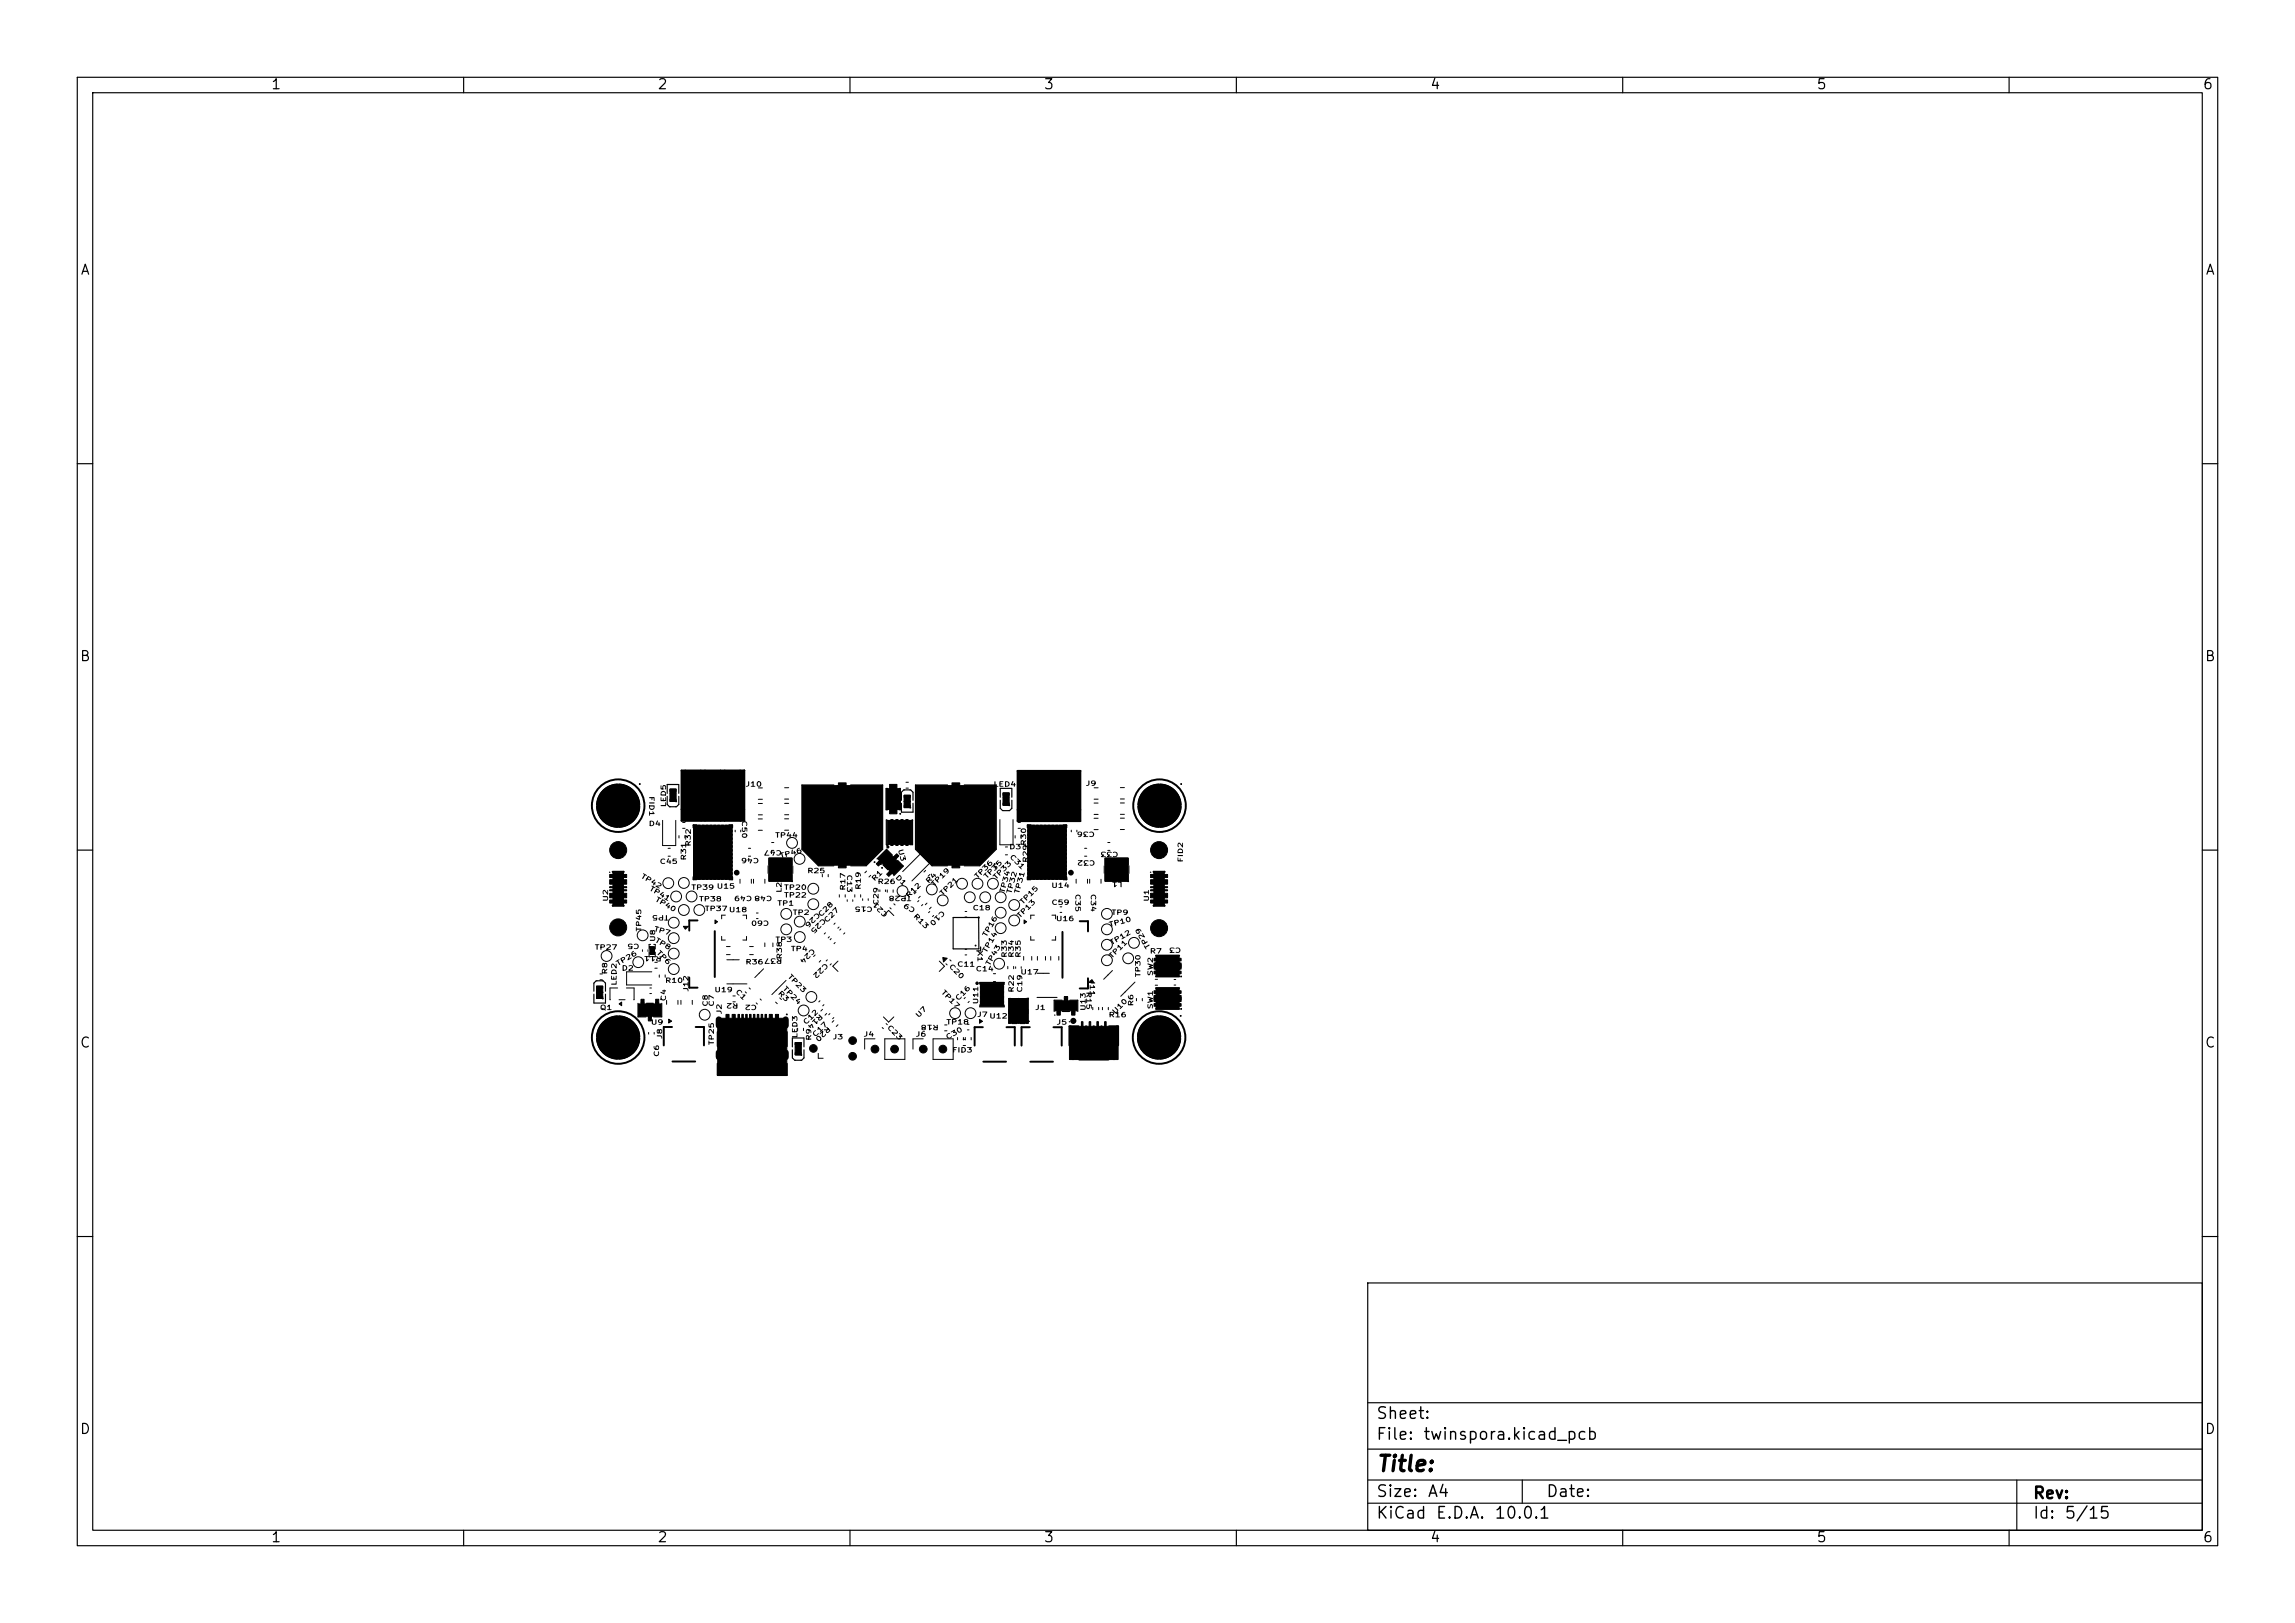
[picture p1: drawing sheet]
<svg xmlns="http://www.w3.org/2000/svg" width="297mm" height="210mm" viewBox="0 0 297 210" stroke-linecap="round" stroke-linejoin="round" font-family="sans-serif">
<defs><g id="words">
<text font-size="2" x="178" y="190.9">Title:</text>
<g font-size="1.5">
<text x="178" y="184">Sheet:</text>
<text x="178" y="186.7">File:</text>
<text x="184.1" y="186.7">twinspora.kicad_pcb</text>
<text x="178" y="196.9">KiCad</text>
<text x="178" y="194.1">Size:</text>
<text x="184.7" y="194.1">A4</text>
<text x="185.7" y="196.9">E.D.A.</text>
<text x="193.3" y="196.9">10.0.1</text>
<text x="200" y="194.1">Date:</text>
<text x="263" y="194.3">Rev:</text>
<text x="263" y="196.9">Id:</text>
<text x="267.1" y="196.9">5/15</text>
</g>
<g font-size="1.3">
<text x="35" y="11.9">1</text>
<text x="85" y="11.9">2</text>
<text x="135" y="11.9">3</text>
<text x="185" y="11.9">4</text>
<text x="235" y="11.9">5</text>
<text x="285" y="11.9">6</text>
<text x="10.3" y="35.9">A</text>
<text x="285.4" y="35.9">A</text>
<text x="10.3" y="85.9">B</text>
<text x="285.3" y="85.9">B</text>
<text x="10.3" y="135.9">C</text>
<text x="285.3" y="135.9">C</text>
<text x="10.3" y="185.9">D</text>
<text x="285.3" y="185.9">D</text>
<text x="35" y="199.9">1</text>
<text x="85" y="199.9">2</text>
<text x="135" y="199.9">3</text>
<text x="185" y="199.9">4</text>
<text x="235" y="199.9">5</text>
<text x="285" y="199.9">6</text>
</g>
<g font-size=".6">
<text x="96.4" y="101.9">J10</text>
<text x="128.5" y="101.9">LED4</text>
<text x="140.4" y="101.8">J9</text>
<text x="83.9" y="107">D4</text>
<text x="83.9" y="102.9" transform="rotate(90 83.9 102.9)">FID1</text>
<text x="86.3" y="104.5" transform="rotate(-90 86.3 104.5)">LED5</text>
<text x="95.9" y="106.1" transform="rotate(90 95.9 106.1)">C50</text>
<text x="141.8" y="107.5" transform="rotate(-180 141.8 107.5)">C36</text>
<text x="82.7" y="113.6" transform="rotate(30 82.7 113.6)">T P 4 2</text>
<text x="85.3" y="111.9">C45</text>
<text x="88.9" y="111.4" transform="rotate(-90 88.9 111.4)">R31</text>
<text x="89.5" y="109.6" transform="rotate(-90 89.5 109.6)">R32</text>
<text x="98.3" y="110.9" transform="rotate(-180 98.3 110.9)">C46</text>
<text x="100.2" y="108.5">TP44</text>
<text x="101" y="111.2" transform="rotate(-15 101 111.2)">T P 4 6</text>
<text x="101.3" y="109.9" transform="rotate(-180 101.3 109.9)">C47</text>
<text x="104.4" y="113.1">R25</text>
<text x="109.5" y="113.1" transform="rotate(90 109.5 113.1)">C13</text>
<text x="115.7" y="113.6" transform="rotate(45 115.7 113.6)">D 1</text>
<text x="116" y="109.9" transform="rotate(75 116 109.9)">U 3</text>
<text x="126.5" y="113.9" transform="rotate(-45 126.5 113.9)">T P 3 6</text>
<text x="127.7" y="113.9" transform="rotate(-45 127.7 113.9)">T P 3 5</text>
<text x="130.5" y="111" transform="rotate(45 130.5 111)">C 3 1</text>
<text x="130.5" y="110">D3</text>
<text x="132.9" y="109.5" transform="rotate(-90 132.9 109.5)">R30</text>
<text x="133.2" y="111.7" transform="rotate(-90 133.2 111.7)">R29</text>
<text x="141.8" y="111.2" transform="rotate(-180 141.8 111.2)">C32</text>
<text x="144.8" y="110.1" transform="rotate(-180 144.8 110.1)">C33</text>
<text x="145.3" y="114" transform="rotate(-180 145.3 114)">L1</text>
<text x="153.2" y="111.7" transform="rotate(-90 153.2 111.7)">FID2</text>
<text x="78.8" y="116.7" transform="rotate(-90 78.8 116.7)">U2</text>
<text x="83.8" y="115.2" transform="rotate(30 83.8 115.2)">T P 4 1</text>
<text x="84.6" y="116.6" transform="rotate(30 84.6 116.6)">T P 4 0</text>
<text x="86.6" y="118.3" transform="rotate(-180 86.6 118.3)">TP5</text>
<text x="89.4" y="115.3">TP39</text>
<text x="90.4" y="116.8">TP38</text>
<text x="91.1" y="118">TP37U18</text>
<text x="92.7" y="115.1">U15</text>
<text x="99.6" y="119" transform="rotate(-180 99.6 119)">C60</text>
<text x="100" y="115.8" transform="rotate(-180 100 115.8)">C48 C49</text>
<text x="100.5" y="117.3">TP1</text>
<text x="101.3" y="115.6" transform="rotate(-90 101.3 115.6)">L2</text>
<text x="101.4" y="115.3">TP20</text>
<text x="101.4" y="116.3">TP22</text>
<text x="102.5" y="118.5">TP2</text>
<text x="105.7" y="117.9" transform="rotate(135 105.7 117.9)">C 2 6</text>
<text x="106.3" y="118.8" transform="rotate(-45 106.3 118.8)">C 2 8</text>
<text x="106.5" y="118.6" transform="rotate(135 106.5 118.6)">C 2 5</text>
<text x="107" y="119.6" transform="rotate(-45 107 119.6)">C 2 7</text>
<text x="109.5" y="115.3" transform="rotate(-90 109.5 115.3)">R17</text>
<text x="111.5" y="115.2" transform="rotate(-90 111.5 115.2)">R19</text>
<text x="113" y="117.2" transform="rotate(-180 113 117.2)">C15</text>
<text x="113.2" y="114.2" transform="rotate(-45 113.2 114.2)">R 1</text>
<text x="113.5" y="114.5">R26</text>
<text x="113.8" y="117.2" transform="rotate(-90 113.8 117.2)">C29</text>
<text x="115.1" y="118.3" transform="rotate(-135 115.1 118.3)">C 2 1</text>
<text x="117.6" y="116.4" transform="rotate(-45 117.6 116.4)">R 1 2</text>
<text x="118" y="118.6" transform="rotate(45 118 118.6)">R 1 3</text>
<text x="118" y="115.8" transform="rotate(-180 118 115.8)">TP28</text>
<text x="118.7" y="117.5" transform="rotate(-150 118.7 117.5)">C 9</text>
<text x="120.2" y="114.5" transform="rotate(-45 120.2 114.5)">R 4</text>
<text x="120.9" y="114.9" transform="rotate(-45 120.9 114.9)">T P 1 9</text>
<text x="121.9" y="117.6" transform="rotate(135 121.9 117.6)">C 1 0</text>
<text x="122" y="116.1" transform="rotate(-45 122 116.1)">T P 2 1</text>
<text x="125.8" y="117.9">C18</text>
<text x="128.9" y="114" transform="rotate(-45 128.9 114)">T P 3 3</text>
<text x="130.1" y="115.7" transform="rotate(-75 130.1 115.7)">T P 3 4</text>
<text x="131" y="115.8" transform="rotate(-75 131 115.8)">T P 3 2</text>
<text x="132" y="115.8" transform="rotate(-75 132 115.8)">T P 3 1</text>
<text x="132" y="119" transform="rotate(-45 132 119)">T P 1 3</text>
<text x="132.4" y="117.2" transform="rotate(-45 132.4 117.2)">T P 1 5</text>
<text x="136" y="115">U14</text>
<text x="136" y="117.2">C59</text>
<text x="136.6" y="119.3">U16</text>
<text x="139" y="115.6" transform="rotate(90 139 115.6)">C35</text>
<text x="141" y="115.6" transform="rotate(90 141 115.6)">C34</text>
<text x="143.8" y="118.5">TP9</text>
<text x="148.8" y="116.7" transform="rotate(-90 148.8 116.7)">U1</text>
<text x="76.9" y="123">TP27</text>
<text x="80" y="125.2" transform="rotate(-30 80 125.2)">T P 2 6</text>
<text x="80.4" y="125.7">D2</text>
<text x="82.8" y="122" transform="rotate(-180 82.8 122)">C5</text>
<text x="83.1" y="120.6" transform="rotate(-90 83.1 120.6)">TP45</text>
<text x="84.5" y="120.6" transform="rotate(15 84.5 120.6)">T P 7</text>
<text x="84.6" y="121.9" transform="rotate(30 84.6 121.9)">T P 8</text>
<text x="84.8" y="123.4" transform="rotate(45 84.8 123.4)">T P 6</text>
<text x="84.9" y="121.9" transform="rotate(-90 84.9 121.9)">U8</text>
<text x="85.7" y="123.6" transform="rotate(-180 85.7 123.6)">R11</text>
<text x="96.4" y="124.9">R36</text>
<text x="100.3" y="122">TP3</text>
<text x="101.3" y="123.9" transform="rotate(-180 101.3 123.9)">R37</text>
<text x="101.3" y="124.2" transform="rotate(-90 101.3 124.2)">R38</text>
<text x="102.3" y="123.2">TP4</text>
<text x="105.1" y="122.5" transform="rotate(135 105.1 122.5)">C 2 4</text>
<text x="106.8" y="124.4" transform="rotate(135 106.8 124.4)">C 2 2</text>
<text x="122.6" y="125.1" transform="rotate(45 122.6 125.1)">C 2 0</text>
<text x="123.8" y="125.2">C11</text>
<text x="126.2" y="125.8">C14</text>
<text x="126.4" y="122.9" transform="rotate(90 126.4 122.9)">X1</text>
<text x="127.7" y="123.5" transform="rotate(-60 127.7 123.5)">T P 1 4</text>
<text x="127.7" y="121.4" transform="rotate(-60 127.7 121.4)">T P 1 6</text>
<text x="128.1" y="125.2" transform="rotate(-60 128.1 125.2)">T P 4 3</text>
<text x="130.4" y="124" transform="rotate(-90 130.4 124)">R33</text>
<text x="131.3" y="124" transform="rotate(-90 131.3 124)">R34</text>
<text x="132.2" y="124" transform="rotate(-90 132.2 124)">R35</text>
<text x="143.6" y="120.1" transform="rotate(-15 143.6 120.1)">T P 1 0</text>
<text x="143.9" y="122.5" transform="rotate(-30 143.9 122.5)">T P 1 2</text>
<text x="143.9" y="124.2" transform="rotate(-45 143.9 124.2)">T P 1 1</text>
<text x="148.7" y="123.5">R7</text>
<text x="149.1" y="122.5" transform="rotate(-120 149.1 122.5)">T P 2 9</text>
<text x="152.9" y="122.5" transform="rotate(-180 152.9 122.5)">C3</text>
<text x="77.6" y="130.8">Q1</text>
<text x="78.7" y="126.2" transform="rotate(-90 78.7 126.2)">R8</text>
<text x="79.9" y="127.6" transform="rotate(-90 79.9 127.6)">LED2</text>
<text x="86" y="127.3">R10</text>
<text x="86.3" y="129.6" transform="rotate(-90 86.3 129.6)">C4</text>
<text x="89.2" y="128.4" transform="rotate(-90 89.2 128.4)">J12</text>
<text x="91.7" y="130.3" transform="rotate(-90 91.7 130.3)">C8</text>
<text x="92.4" y="128.5">U19</text>
<text x="92.5" y="130.3" transform="rotate(-90 92.5 130.3)">C7</text>
<text x="93.5" y="131.3" transform="rotate(-90 93.5 131.3)">J2</text>
<text x="95" y="128.4" transform="rotate(45 95 128.4)">C 1</text>
<text x="95.6" y="129.7" transform="rotate(-180 95.6 129.7)">R2</text>
<text x="98" y="129.9" transform="rotate(-180 98 129.9)">C2</text>
<text x="100.5" y="128.6" transform="rotate(45 100.5 128.6)">R 3</text>
<text x="101.1" y="128" transform="rotate(45 101.1 128)">T P 2 4</text>
<text x="101.7" y="126.5" transform="rotate(45 101.7 126.5)">T P 2 3</text>
<text x="106.1" y="131" transform="rotate(135 106.1 131)">R 1 4</text>
<text x="118.9" y="131.9" transform="rotate(-45 118.9 131.9)">U 7</text>
<text x="121.6" y="128.5" transform="rotate(45 121.6 128.5)">T P 1 7</text>
<text x="124" y="129.7" transform="rotate(-45 124 129.7)">C 1 6</text>
<text x="126.4" y="131.7">J7</text>
<text x="126.7" y="130" transform="rotate(-90 126.7 130)">U11</text>
<text x="127.9" y="131.9">U12</text>
<text x="131.3" y="128.5" transform="rotate(-90 131.3 128.5)">R22</text>
<text x="132" y="126.2">U17</text>
<text x="132.4" y="128.5" transform="rotate(-90 132.4 128.5)">C19</text>
<text x="133.9" y="130.8">J1</text>
<text x="140.4" y="128.2" transform="rotate(90 140.4 128.2)">R15</text>
<text x="140.6" y="130.9" transform="rotate(-90 140.6 130.9)">U13</text>
<text x="140.9" y="126.7" transform="rotate(90 140.9 126.7)">J11</text>
<text x="143.4" y="131.8">R16</text>
<text x="144.3" y="131.4" transform="rotate(-45 144.3 131.4)">U 1 0</text>
<text x="146.8" y="130.3" transform="rotate(-90 146.8 130.3)">R6</text>
<text x="147.7" y="126.5" transform="rotate(-90 147.7 126.5)">TP30</text>
<text x="149.3" y="130.7" transform="rotate(-90 149.3 130.7)">SW1</text>
<text x="149.3" y="126.4" transform="rotate(-90 149.3 126.4)">SW2</text>
<text x="84.2" y="132.7">U9</text>
<text x="85.4" y="136.8" transform="rotate(-90 85.4 136.8)">C6</text>
<text x="85.8" y="134.5" transform="rotate(-90 85.8 134.5)">J8</text>
<text x="92.5" y="135.3" transform="rotate(-90 92.5 135.3)">TP25</text>
<text x="103.3" y="134.4" transform="rotate(-90 103.3 134.4)">LED3</text>
<text x="104.3" y="132.8" transform="rotate(-45 104.3 132.8)">C 1 2</text>
<text x="105.1" y="134.7" transform="rotate(-90 105.1 134.7)">R9</text>
<text x="105.5" y="134.4" transform="rotate(-45 105.5 134.4)">C 1 7</text>
<text x="107.1" y="132.6" transform="rotate(135 107.1 132.6)">R 2 0</text>
<text x="107.7" y="134.6">J3</text>
<text x="111.7" y="134.3">J4</text>
<text x="114.6" y="133" transform="rotate(45 114.6 133)">C 2 3</text>
<text x="118.4" y="134.3">J6</text>
<text x="121.6" y="132.5" transform="rotate(-180 121.6 132.5)">R18</text>
<text x="122.4" y="132.7">TP18</text>
<text x="122.6" y="134.7" transform="rotate(-30 122.6 134.7)">C 3 0</text>
<text x="123.1" y="136.3">FID3</text>
<text x="136.6" y="132.7">J5</text>
</g>
</g></defs>
<g fill="none" stroke="#000" stroke-width=".15">
<path d="M10 10h277v190h-277zM12 12h273v186h-273zM60 10v2M110 10v2M160 10v2M210 10v2M260 10v2M10 60h2M285 60h2M10 110h2M86.3 102.7v-1.2h1.5v1.2M86.3 103v1.1l.3 .3h.9l.3-.3v-1.1"/>
<path d="M87.1 102.7v.3M87.4 102.7l-.3 .3M87.4 102.7h-.7l.4 .3M87.4 102.7h.1M107.9 101.6h-4.1v8.3l2.1 2.1h2M110.1 101.6h4.1v8.3l-2.1 2.1h-2M114.3 111.9l.6 .6M114.8 106.1h-.1v3.2h.3M114.9 102h-.2v2.8h.2M115.1 103.4h1M115.1 102.9l1 1h-1l1-1zM115.5 110.6l-.8-.7-1.2 1.2"/>
<path d="M115.6 102.6v1.6M116.2 111.3l.7 .8-1.2 1.2M116.3 102h.2v2.8h-.2M116.7 103.6v-1.1l.3-.3h.9l.3 .3v1.1M116.7 103.9v1.2h1.5v-1.2M118 106.1h.1v3.2h-.3M122.6 101.6h-4.1v8.3l2.1 2.1h2M123.3 118.7h3.4v4.1h-3.4zM124.8 101.6h4.1v8.3l-2.1 2.1h-2M129.4 103.2v-1.2h1.5v1.2M129.4 103.5v1.1l.3 .3h.9l.3-.3v-1.1M129.8 103.2h.7"/>
<path d="M129.9 103.2l.3 .3M130.2 103.2v.3M130.5 103.2l-.3 .3M130.5 103.2h.1M285 110h2M76.9 128.3v-1.1l.3-.3h.9l.3 .3v1.1M76.9 128.6v1.2h1.5v-1.2M82.6 129.8v1.8h1M83.6 129.8h1M85.6 129.8v1.8h-1M102.5 135.8v1.1l.3 .3h.9l.3-.3v-1.1M103.3 135.5v.3"/>
<path d="M103.6 135.5h-.7l.4 .3M103.6 135.5l-.3 .3M103.6 135.5h.1M104 134.3h-1.5v1.2M104 134.3v1.2M126.8 127.4v-.3h3.2v.3M126.8 130v.3h3.2v-.3M126.9 122.5v.5h-.5M130.8 129.2h-.3v3.2h.3M131.8 132.4h.1M131.8 129.2h.1M132.8 129.2h.2v3.2h-.2"/>
<path d="M137.5 129.4h-1.1v1.5M137.5 130.9h.9M138.4 129.4h1.1v1.5M10 160h2M177 166h108v32h-108zM285 160h2M60 198v2M110 198v2M160 198v2M177 194.5h108M177 191.5h108M177 187.5h108"/>
<path d="M177 181.5h108M197 191.5v3M210 198v2M260 198v2M261 191.5v6.5"/>
</g>
<g fill="none" stroke="#000" stroke-width=".25">
<path d="M88.2 99.7h8.1v6.5h-8.1zM88.7 99.7l.4 .4v1.6h1.2v-1.6l.4-.4M91.2 99.7l.4 .4v1.6h1.3v-1.6l.3-.4M93.8 99.7l.4 .4v1.6h1.2v-1.6l.4-.4M131.7 99.7h8.1v6.5h-8.1zM132.2 99.7l.4 .4v1.7h1.2v-1.7l.4-.4M134.7 99.7l.4 .4v1.7h1.3v-1.7l.3-.4M137.3 99.7l.4 .4v1.7h1.2v-1.7l.4-.4M79.3 112.8h.1M79.3 117.2h1.4M79.3 112.8h1.4M80.7 112.8h.1"/>
<path d="M88.2 104.7h8.1M88.7 106.2v-.9h2v.9M89.8 113.5v.3h.3M90.1 106.8h-.3v.3M90.3 119.1h-1.1v1.3M91.2 106.2v-.9h2.1v.9M93.8 106.2v-.9h2v.9M94.4 106.8h.4v.3M94.8 113.5v.3h-.4M108.2 110.9h1.6M109 110.4v1M123 110.9h1.5"/>
<path d="M123.7 110.4v1M131.7 104.8h8.1M132.2 106.2v-.8h2v.8M133 113.5v.3h.4M133.4 106.8h-.4v.3M134.7 106.3v-.9h2.1v.9M137.3 106.2v-.8h2v.8M137.6 106.8h.4v.3M138 113.5v.3h-.4M139.7 119.2h1.1v1.3M149.3 117.2h1.4M149.3 112.8h1.4"/>
<path d="M149.3 112.8h.1M150.7 112.8h.1M87 132.9h-1.1v2.4M87 137.3h3M89.2 126.5v1.3h1.1M90 132.9h1.1v2.4M92.5 120.5v5.9M92.9 133.5v1.9M101.8 137.6v1.5h-8.9v-1.5M101.8 133.5v1.9M127.2 132.9h-1.1v2.4M127.3 137.4h2.9"/>
<path d="M130.3 132.9h1v2.4M133.3 132.9h-1.1v2.4M133.3 137.4h3M136.3 132.9h1.1v2.4M137.5 120.6v5.9M139.6 132.8h-1.2v2.5M139.7 137.1h3.7M140.5 132.8h.1M140.8 126.6v1.3h-1.1M141.5 132.8h.1M142.5 132.8h.1M143.5 132.8h1.2v2.5"/>
<path d="M149.6 127.9h3M149.6 130.5h3M149.6 123.7h3M149.6 126.3h3"/>
<circle cx="80" cy="104.2" r="3.4"/>
<circle cx="109" cy="106.8" r="5"/>
<circle cx="123.7" cy="106.8" r="5"/>
<circle cx="150.1" cy="104.2" r="3.4"/>
<circle cx="80" cy="134.2" r="3.4"/>
<circle cx="150" cy="134.2" r="3.4"/>
<circle cx="151.1" cy="129.2" r=".81"/>
<circle cx="151.1" cy="125" r=".81"/>
</g>
<g fill="#000" stroke="#000" stroke-width=".13">
<path d="M77.2 104.4h.8l.2 .6 .4 .7 .6 .4 .7 .1v.9l-1-.3-.9-.6-.6-.9zM78.9 113.1h.5v.4h-.5zM78.9 113.8h.5v.6h-.5zM78.9 114.7h.5v.2h-.5zM78.9 115.1h.5v.2h-.5zM78.9 115.6h.5v.6h-.5zM78.9 116.5h.5v.3h-.5zM78 102.2l.9-.5 1-.3v.8l-.7 .2-.6 .4-.4 .6-.2 .7h-.8l.2-1zM80.1 101.4l1 .3 .9 .6 .6 .9 .2 .9h-.8l-.2-.6-.4-.7-.6-.4-.7-.2zM79.3 112.9h1.4v4.2h-1.4zM80.6 113.1h.5v.4h-.5zM80.6 116.5h.5v.3h-.5z"/>
<path d="M80.6 113.8h.5v.6h-.5zM80.6 114.7h.5v.2h-.5zM80.6 115.1h.5v.2h-.5zM80.6 115.6h.5v.6h-.5zM80.1 106.3l.7-.2 .6-.4 .4-.6 .2-.7h.8l-.1 .6-.2 .6-.4 .5-.5 .4-.7 .4-.8 .2zM86.7 102.1h.8v.3h-.8zM86.7 102.1h.8v1.6h-.8zM86.7 103.4h.8v.3h-.8zM89.6 100.1h.2v1h.3l-.4 .3-.4-.3h.3zM89.8 107.4h.4v.3h-.4zM89.8 107.9h.4v.3h-.4zM89.8 108.4h.4v.3h-.4z"/>
<path d="M89.8 108.9h.4v.3h-.4zM89.8 109.4h.4v.3h-.4zM89.8 109.9h.4v.3h-.4zM89.8 110.4h.4v.3h-.4zM89.8 110.9h.4v.3h-.4zM89.8 111.4h.4v.3h-.4zM89.8 111.9h.4v.3h-.4zM89.8 112.4h.4v.3h-.4zM89.8 112.9h.4v.3h-.4zM90.4 113.4h.2v.4h-.2zM90.4 106.8h.2v.4h-.2zM90.9 113.4h.2v.4h-.2z"/>
<path d="M90.9 106.8h.2v.4h-.2zM91.4 113.4h.2v.4h-.2zM91.4 106.8h.2v.4h-.2zM91.9 113.4h.2v.4h-.2zM91.9 106.8h.2v.4h-.2zM92.1 100.1h.3v1h.2l-.3 .3-.4-.3h.2zM92.4 113.4h.2v.4h-.2zM92.4 106.8h.2v.4h-.2zM92.5 119l.4 .3-.4 .2zM92.9 113.4h.2v.4h-.2zM92.9 106.8h.2v.4h-.2zM93.4 113.4h.2v.4h-.2z"/>
<path d="M93.4 106.8h.2v.4h-.2zM90.4 107.4h3.7v5.7h-3.7zM93.9 113.4h.2v.4h-.2zM93.9 106.8h.2v.4h-.2zM94.4 107.4h.4v.3h-.4zM94.4 107.9h.4v.3h-.4zM94.4 108.4h.4v.3h-.4zM94.4 108.9h.4v.3h-.4zM94.4 109.4h.4v.3h-.4zM94.4 109.9h.4v.3h-.4zM94.4 110.4h.4v.3h-.4zM94.4 110.9h.4v.3h-.4z"/>
<path d="M94.4 111.4h.4v.3h-.4zM94.4 111.9h.4v.3h-.4zM94.4 112.4h.4v.3h-.4zM94.4 112.9h.4v.3h-.4zM89.8 106.8h5v7h-5zM94.7 100.1h.2v1h.3l-.4 .3-.4-.3h.3zM88.2 99.7h8.1v6.5h-8.1zM99.5 111h3v.9h-3zM99.5 113.1h3v.9h-3zM99.5 111h3v3h-3zM108.5 101.3h1v3.1h-1zM108.5 109.1h1v3.2h-1z"/>
<path d="M105.4 103.2l2.1-1.2 1-.3 1.5 .3 1.5 .5 1.1 .7zM111.2 102h.3v1.2h-.3zM111.2 110.4h.3v1.2h-.3zM110.3 110.9h2.1v.3h-2.1zM113.7 111.5l.3 .2-.3 .4-.3-.3zM113.8 111.3l.3 .3-.1 .1-.3-.2zM103.8 101.7h10.3v8.2l-2 2.1h-6.2l-2.1-2.1zM114.7 113.1l.4-.3 .2 .3-.3 .3zM115.1 112.8l.1-.1 .3 .3-.2 .1zM115.3 109h.3v.4h-.3zM115.3 106.1h.3v.3h-.3zM115.7 110.8l.3 .3-.1 .1-.3-.3z"/>
<path d="M115.1 104.5h1v.8h-1zM115.1 101.5h1v.8h-1zM115.1 106.4h1.1v1.9h-1.1zM115.9 109h.3v.4h-.3zM115.9 106.1h.3v.4h-.3zM115.7 110.8l.3-.3 .3 .3-.3 .3zM114.7 102.1h1.8v2.7h-1.8zM113.6 111.1l1.1-1.1 2.1 2.1-1.1 1.1zM116.6 109h.3v.4h-.3zM116.6 106.1h.3v.4h-.3zM117.2 109h.3v.4h-.3zM117.2 106.1h.3v.4h-.3z"/>
<path d="M116.6 106.4h1.1v1.9h-1.1zM117 102.9h.8v.3h-.8zM117 104.2h.8v.3h-.8zM117 102.9h.8v1.6h-.8zM114.8 106.2h3.2v3.1h-3.2zM123.2 109.1h1v3.2h-1zM123.2 101.3h1v3.1h-1zM120.2 103.2l2-1.2 1-.3 1.5 .3 1.6 .5 1 .7zM125.9 102h.3v1.2h-.3zM125.9 110.4h.3v1.2h-.3zM125 110.9h2.1v.3h-2.1zM118.5 101.7h10.4v8.2l-2.1 2.1h-6.2l-2.1-2.1z"/>
<path d="M129.8 102.6h.8v.3h-.8zM129.8 102.6h.8v1.6h-.8zM129.8 103.9h.8v.3h-.8zM132.5 119l.4 .3-.4 .2zM133.1 100.1h.2v1h.3l-.4 .4-.4-.4h.3zM133 107.4h.4v.3h-.4zM133 107.9h.4v.3h-.4zM133 108.4h.4v.3h-.4zM133 108.9h.4v.3h-.4zM133 109.4h.4v.3h-.4zM133 109.9h.4v.3h-.4zM133 110.4h.4v.3h-.4z"/>
<path d="M133 110.9h.4v.3h-.4zM133 111.4h.4v.3h-.4zM133 111.9h.4v.3h-.4zM133 112.4h.4v.3h-.4zM133 112.9h.4v.3h-.4zM133.6 113.4h.3v.4h-.3zM133.6 106.8h.3v.4h-.3zM134.1 113.4h.3v.4h-.3zM134.1 106.8h.3v.4h-.3zM134.6 113.4h.3v.4h-.3zM134.6 106.8h.3v.4h-.3zM135.1 113.4h.3v.4h-.3z"/>
<path d="M135.1 106.8h.3v.4h-.3zM135.6 100.1h.3v1h.2l-.4 .4-.3-.4h.2zM135.6 113.4h.3v.4h-.3zM135.6 106.8h.3v.4h-.3zM136.1 113.4h.3v.4h-.3zM136.1 106.8h.3v.4h-.3zM136.6 113.4h.3v.4h-.3zM136.6 106.8h.3v.4h-.3zM133.6 107.4h3.7v5.7h-3.7zM137.1 113.4h.3v.4h-.3zM137.1 106.8h.3v.4h-.3zM137.6 107.4h.4v.3h-.4z"/>
<path d="M137.6 107.9h.4v.3h-.4zM137.6 108.4h.4v.3h-.4zM137.6 108.9h.4v.3h-.4zM137.6 109.4h.4v.3h-.4zM137.6 109.9h.4v.3h-.4zM137.6 110.4h.4v.3h-.4zM137.6 110.9h.4v.3h-.4zM137.6 111.4h.4v.3h-.4zM137.6 111.9h.4v.3h-.4zM137.6 112.4h.4v.3h-.4zM137.6 112.9h.4v.3h-.4zM133 106.8h5v7h-5z"/>
<path d="M138.2 100.1h.2v1h.3l-.4 .4-.4-.4h.3zM131.7 99.7h8.1v6.5h-8.1zM143 111h3v.9h-3zM143 113.1h3v.9h-3zM143 111h3v3h-3zM147.3 104.4h.8l.1 .6 .4 .7 .6 .4 .8 .1v.9l-1.1-.3-.9-.6-.5-.9zM148.9 113.1h.5v.4h-.5zM148.9 113.8h.5v.6h-.5zM148.9 114.7h.5v.2h-.5zM148.9 115.1h.5v.2h-.5zM148.9 115.6h.5v.6h-.5zM148.9 116.5h.5v.3h-.5z"/>
<path d="M148 102.3l.9-.6 1.1-.3v.8l-.7 .2-.7 .4-.4 .6-.1 .7h-.8l.2-1zM150.2 101.4l1 .3 .9 .6 .5 .9 .3 .9h-.8l-.2-.6-.4-.7-.6-.4-.7-.2zM149.3 112.9h1.4v4.2h-1.4zM150.6 113.1h.5v.4h-.5zM150.6 116.5h.5v.3h-.5zM150.6 113.8h.5v.6h-.5zM150.6 114.7h.5v.2h-.5zM150.6 115.1h.5v.2h-.5zM150.6 115.6h.5v.6h-.5zM150.2 106.3l.7-.2 .6-.4 .4-.6 .2-.7h.8l-.2 .6-.2 .6-.4 .5-.4 .4-.8 .4-.7 .2zM77.2 127.6h.8v.3h-.8zM77.2 127.6h.8v1.6h-.8z"/>
<path d="M77.2 128.9h.8v.3h-.8zM77.2 134.4h.8l.2 .6 .4 .7 .6 .4 .7 .1v.9l-1-.3-.9-.5-.6-.9zM78 132.2l.9-.5 1-.3v.8l-.7 .2-.6 .4-.4 .6-.2 .7h-.8l.2-1zM80.1 131.5l1 .2 .9 .5 .6 .9 .2 1.1h-.8l-.2-.8-.4-.6-.6-.4-.7-.2zM80.1 129.9l.3-.2v.4zM80.1 136.3l.7-.2 .6-.4 .4-.7 .2-.6h.8l-.1 .6-.2 .6-.4 .5-.5 .5-.7 .3-.8 .2zM83 129.3h.4v.5h-.4zM83 129.7h.4v.2h-.4zM83.9 131.7h.4v.4h-.4zM83.9 131.5h.4v.2h-.4zM84.1 122.5h.6v.3h-.6zM84.1 123.2h.6v.3h-.6z"/>
<path d="M84.1 122.5h.6v1h-.6zM84.8 129.3h.5v.5h-.5zM84.8 129.7h.5v.2h-.5zM82.6 129.9h3v1.6h-3zM86.5 131.9l.4 .2-.4 .3zM88.4 119.9h.7l-.4 .3zM92.9 131.8h.3v1.1h-.3zM92.9 136.1h.3v.8h-.3zM94 131.3h.4v.7h-.4zM94.8 131.3h.3v.7h-.3zM95.5 131.3h.2v.7h-.2zM96 131.3h.2v.7h-.2z"/>
<path d="M96.5 131.3h.2v.7h-.2zM97 131.3h.2v.7h-.2zM97.5 131.3h.2v.7h-.2zM98 131.3h.2v.7h-.2zM98.5 131.3h.2v.7h-.2zM99 131.3h.2v.7h-.2zM99.6 131.3h.4v.7h-.4zM100.4 131.3h.4v.7h-.4zM92.9 131.8h8.9v7.3h-8.9zM101.5 131.8h.3v1.1h-.3zM101.5 136.1h.3v.8h-.3zM102.9 134.9h.8v.3h-.8z"/>
<path d="M102.9 134.9h.8v1.6h-.8zM102.9 136.2h.8v.3h-.8zM122 123.9l.6 .1-.5 .5zM126.8 131.9l.3 .3-.3 .2zM126.9 127.6h.4v.3h-.4zM126.9 128.2h.4v.3h-.4zM126.9 128.9h.4v.3h-.4zM126.9 129.5h.4v.3h-.4zM127.6 127.5h1.6v2.4h-1.6zM126.9 127.2h3v3h-3zM129.5 128.9h.4v.3h-.4zM129.5 127.6h.4v.3h-.4z"/>
<path d="M129.5 128.2h.4v.3h-.4zM129.5 129.5h.4v.3h-.4zM131 129.3h.6v.6h-.6zM131 131.9h.6v.6h-.6zM132 131.9h.6v.6h-.6zM132 129.3h.6v.6h-.6zM130.5 129.2h2.5v3.2h-2.5zM132.8 131.9l.4 .3-.4 .2zM136.8 131.1h.4v.3h-.4zM136.8 130.8h.4v.3h-.4zM137.7 128.9h.5v.3h-.5zM137.7 129.2h.5v.3h-.5z"/>
<path d="M138.8 135.6h.2v1.5h-.2zM138.7 130.8h.4v.3h-.4zM138.7 131.1h.4v.3h-.4zM136.5 129.5h2.9v1.3h-2.9zM139.9 132.2h.2v1h-.2zM140.9 132.2h.2v1h-.2zM140.9 127.1l.4-.3 .3 .3zM141.9 132.2h.2v1h-.2zM142.9 132.2h.2v1h-.2zM144.1 135.6h.2v1.5h-.2zM138.4 132.8h6.3v4.3h-6.3zM147.2 134.4h.8l.2 .6 .4 .7 .6 .4 .7 .1v.9l-1-.3-.9-.5-.6-.9z"/>
<path d="M149.3 129h.2v.4h-.2zM149.3 124.8h.2v.4h-.2zM148 132.3l.9-.6 1-.3v.8l-.7 .2-.6 .4-.4 .6-.2 .7h-.8l.2-1zM149.3 129.9h.6v.3h-.6zM149.3 128.2h.6v.3h-.6zM149.3 125.7h.6v.3h-.6zM149.3 124h.6v.3h-.6zM150.1 131.5l1 .2 .9 .5 .6 .9 .2 1.1h-.8l-.2-.7-.4-.7-.6-.4-.7-.2zM149.6 127.8h3v1h.3v.8h-.3v.9h-3v-.9h-.3v-.8h.3zM149.6 123.7h3v.9h.3v.8h-.3v1h-3v-1h-.3v-.8h.3zM150.1 136.3l.7-.2 .6-.4 .4-.7 .2-.6h.8l-.1 .6-.2 .6-.4 .5-.5 .5-.7 .3-.8 .2zM152.2 128.2h.7v.3h-.7z"/>
<path d="M152.2 129.9h.7v.3h-.7zM152.6 129h.3v.4h-.3zM152.2 124h.7v.3h-.7zM152.2 125.7h.7v.3h-.7zM152.6 124.8h.3v.4h-.3z"/>
<circle cx="96.3" cy="99.7" r=".06"/>
<circle cx="139.8" cy="99.7" r=".06"/>
<circle cx="77.6" cy="104.2" r=".25"/>
<circle cx="78.3" cy="105.9" r=".25"/>
<circle cx="78.3" cy="102.6" r=".25"/>
<circle cx="80" cy="104.3" r="1.9"/>
<circle cx="80" cy="104.2" r="1.6"/>
<circle cx="80" cy="106.7" r=".25"/>
<circle cx="80" cy="101.9" r=".25"/>
<circle cx="80" cy="110" r="1.1"/>
<circle cx="80" cy="120" r="1.1"/>
<circle cx="80" cy="104.2" r="2.79"/>
<circle cx="81.7" cy="105.9" r=".25"/>
<circle cx="81.7" cy="102.6" r=".25"/>
<circle cx="82.4" cy="104.3" r=".25"/>
<circle cx="82.8" cy="101.4" r=".06"/>
<circle cx="87.5" cy="103.7" r=".06"/>
<circle cx="89.7" cy="103.1" r=".7"/>
<circle cx="92.3" cy="103.1" r=".7"/>
<circle cx="94.8" cy="113.8" r=".06"/>
<circle cx="94.8" cy="103.1" r=".7"/>
<circle cx="102.5" cy="114" r=".06"/>
<circle cx="109" cy="106.8" r="5"/>
<circle cx="109" cy="109.3" r=".5"/>
<circle cx="109" cy="104.3" r=".5"/>
<circle cx="113.2" cy="111.6" r=".06"/>
<circle cx="114" cy="111.8" r=".06"/>
<circle cx="114.2" cy="112.3" r=".06"/>
<circle cx="114.8" cy="109.4" r=".06"/>
<circle cx="116.5" cy="105.3" r=".06"/>
<circle cx="117.8" cy="104.5" r=".06"/>
<circle cx="123.7" cy="106.8" r="5"/>
<circle cx="123.7" cy="109.3" r=".5"/>
<circle cx="123.7" cy="104.3" r=".5"/>
<circle cx="126.7" cy="118.7" r=".08"/>
<circle cx="128.7" cy="111.8" r=".06"/>
<circle cx="128.9" cy="112.3" r=".06"/>
<circle cx="130.6" cy="104.2" r=".06"/>
<circle cx="133.2" cy="103.1" r=".7"/>
<circle cx="135.8" cy="103.1" r=".7"/>
<circle cx="138" cy="113.8" r=".06"/>
<circle cx="138.3" cy="103.1" r=".7"/>
<circle cx="146" cy="114" r=".06"/>
<circle cx="147.7" cy="104.2" r=".25"/>
<circle cx="148.4" cy="105.9" r=".25"/>
<circle cx="148.4" cy="102.6" r=".25"/>
<circle cx="150" cy="110" r="1.1"/>
<circle cx="150.1" cy="104.3" r="1.9"/>
<circle cx="150.1" cy="104.2" r="1.6"/>
<circle cx="150.1" cy="106.7" r=".25"/>
<circle cx="150.1" cy="101.9" r=".25"/>
<circle cx="150.1" cy="104.2" r="2.79"/>
<circle cx="151.8" cy="105.9" r=".25"/>
<circle cx="151.8" cy="102.6" r=".25"/>
<circle cx="152.5" cy="104.3" r=".25"/>
<circle cx="152.9" cy="101.4" r=".06"/>
<circle cx="77.6" cy="134.2" r=".25"/>
<circle cx="78" cy="129.2" r=".06"/>
<circle cx="78.3" cy="132.6" r=".25"/>
<circle cx="78.3" cy="135.9" r=".25"/>
<circle cx="80" cy="136.7" r=".25"/>
<circle cx="80" cy="134.3" r="1.6"/>
<circle cx="80" cy="134.3" r="1.9"/>
<circle cx="80" cy="131.8" r=".25"/>
<circle cx="80" cy="134.2" r="2.79"/>
<circle cx="81.7" cy="132.6" r=".25"/>
<circle cx="81.7" cy="135.9" r=".25"/>
<circle cx="82.4" cy="134.3" r=".25"/>
<circle cx="82.8" cy="131.4" r=".06"/>
<circle cx="84.1" cy="122.5" r=".06"/>
<circle cx="85.6" cy="129.3" r=".06"/>
<circle cx="94.5" cy="132.8" r=".37"/>
<circle cx="100.3" cy="132.8" r=".37"/>
<circle cx="101.8" cy="131.3" r=".06"/>
<circle cx="103.7" cy="136.5" r=".06"/>
<circle cx="105.3" cy="135.7" r=".5"/>
<circle cx="110.3" cy="136.7" r=".5"/>
<circle cx="110.3" cy="134.6" r=".5"/>
<circle cx="113.2" cy="135.7" r=".5"/>
<circle cx="115.8" cy="135.7" r=".5"/>
<circle cx="119.5" cy="135.7" r=".5"/>
<circle cx="122" cy="135.7" r=".5"/>
<circle cx="126.2" cy="122.4" r=".06"/>
<circle cx="126.9" cy="127.2" r=".06"/>
<circle cx="133" cy="129.2" r=".06"/>
<circle cx="147.6" cy="134.2" r=".25"/>
<circle cx="148.3" cy="132.6" r=".25"/>
<circle cx="148.3" cy="135.9" r=".25"/>
<circle cx="150" cy="120.1" r="1.1"/>
<circle cx="150" cy="136.6" r=".25"/>
<circle cx="150" cy="134.3" r="1.6"/>
<circle cx="150" cy="134.3" r="1.9"/>
<circle cx="150" cy="131.8" r=".25"/>
<circle cx="150" cy="134.2" r="2.79"/>
<circle cx="151.7" cy="132.6" r=".25"/>
<circle cx="151.7" cy="135.9" r=".25"/>
<circle cx="152.4" cy="134.2" r=".25"/>
<circle cx="152.8" cy="131.4" r=".06"/>
<circle cx="152.9" cy="126.4" r=".06"/>
<circle cx="152.9" cy="130.5" r=".06"/>
</g>
<g fill="none" stroke="#000" stroke-width=".13">
<path d="M85.8 106.2v3.2h1.6v-3.2M86.5 109.8h.2M86.5 110.8h.2M87.9 108.1v.3M88.3 106.4h.4M88.3 107.2h.4M88.6 108.1v.3M93.9 118.4h-.5v.5M95.1 107.4v.2M95.8 113.8v.5M95.9 107.4v.2M96.1 118.4h.5v.5"/>
<path d="M96.9 109.8h.2M96.9 110.8h.2M97.2 113.8v.5M97.5 113.8v.5M97.9 118.1h.2M97.9 118.9h.2M98.1 106h.6M98.1 107.4h.6M98.1 102h.6M98.1 104h.6M98.1 103.4h.6M98.1 105.4h.6"/>
<path d="M99 113.8v.5M99.4 112v1M99.9 109h.2M99.9 110h.2M101.5 106h.6M101.5 107.4h.6M101.5 103.4h.6M101.5 104h.6M101.5 105.4h.6M101.5 101.9h.6M102.6 112v1M106.4 113.1v.4"/>
<path d="M107.2 113.1v.4M108.1 119.4l-.2 .2M108.6 120l-.2 .1M108.6 115.8v.3M109.4 115.8v.3M109.6 116.4v.2M110.4 116.4v.2M110.6 115.8v.3M111.4 115.8v.3M111.6 116.3v.2M112.1 112.7l-.2 .2M112.4 116.3v.2"/>
<path d="M112.7 113.3l-.2 .2M113.9 115.1v.3M114.3 118.5l.7-.7 .7 .7M114.6 115.1v.3M114.8 115.1v.4M115.2 117.5l.1 .1M115.6 115.1v.4M115.7 116.9l.1 .2M116.8 112.8l2.3-2.3 1.2 1.2-2.3 2.3M117.2 102h.4M117.2 101.2h.4M118.6 115.4l-.3 .3"/>
<path d="M118.9 116.5l-.1 .2M119.1 116l-.2 .2M119.4 117l-.1 .2M119.8 112.6l-.2 .2M120 116.9l-.3 .2M120.3 117.9l-.1 .2M120.3 113.2l-.2 .2M120.5 117.4l-.2 .2M120.8 118.5l-.1 .1M124.9 118.7h.2M124.9 117.9h.2M129.4 106.1v3.2h1.7v-3.2"/>
<path d="M130.1 109.6h.3M130.1 110.6h.3M131.4 108.1v.3M131.7 106.4h.4M131.7 107.2h.4M132.1 108.1v.3M133.9 118.4h-.5v.5M136.1 118.4h.5v.5M137.2 117.3h.2M137.4 118.1h-.2M138.6 107.4v.2M139.3 113.8v.5"/>
<path d="M139.4 107.4v.2M140.4 109.8h.2M140.4 110.8h.2M140.7 113.8v.5M141 113.8v.5M141.6 101.9h.5M141.6 103.4h.5M141.6 105.4h.5M141.6 105.9h.5M141.6 107.3h.5M141.6 103.9h.5M142.5 113.8v.5"/>
<path d="M142.9 112v1M143.4 109h.2M143.4 110h.2M145 101.9h.5M145 103.4h.5M145 107.3h.5M145 105.9h.5M145 103.9h.5M145 105.4h.5M146.1 112v1M77.6 126h.4M77.6 126.8h.4"/>
<path d="M79.9 127.8h-1l.1 1.6M80.1 129.4h.8M81.1 127.8h1l-.1 1.6M83.1 122.9v.2M83.9 122.9v.2M83.9 133.6v.2M84 123.2v.6h.2M84.1 127.8h.2M84.1 128.6h.2M84.2 122.2h-.2v.6M84.4 125.8h-3.3v1.7h3.2M84.6 122.2h.2v.6"/>
<path d="M84.7 133.6v.2M84.7 124.5h.4M84.7 125.3h.4M84.8 123.2v.6h-.2M85.3 126.1v.4M86.1 126.1v.4M86.3 129.4v.6M87.7 129.4v.6M88.1 129.4v.6M89.6 129.4v.6M93.4 121.2v.4h.5M94 122.5h.5"/>
<path d="M94 123.5h.5M94.1 124.2h1.6M94.1 127.3h2.6M94.8 128.9h.4M94.8 129.6h.4M96.4 128.3l.2 .2M96.6 121.2v.4h-.5M97 127.8l.1 .2M97 122.5h.5M97 123.5h.5M97.9 129.8l.1 .1M98.4 129.3l.1 .1"/>
<path d="M98.8 125.4l-1.1 1.1M99 122v.5M100 122v.5M100.4 129.7l.2 .2M100.9 129.1l.2 .2M101.7 126.9l-1.8 1.8M103.2 133v.4M104 133v.4M105.5 123.6l-.2 .2M105.9 136.3v.6h.6M106.1 129.5l-.1 .1M106.2 124.3l-.2 .2"/>
<path d="M106.4 130.6l-.2 .2M106.6 130l-.1 .2M106.8 120.7l-.1 .1M107 131.1l-.2 .3M107.1 124.2l-.2 .1M107.3 121.2l-.1 .2M107.4 131.2l-.2 .1M107.6 121.4l-.2 .2M107.6 124.7l-.2 .2M107.9 132.1l-.2 .2M107.9 131.7l-.1 .1M108.1 122l-.2 .1"/>
<path d="M108.4 132.6l-.2 .2M108.4 124.4l-.6 .6 .6 .7M108.8 120.2l-.1 .1M109.3 120.7l-.1 .2M113.2 134.4h-1.3v1.4M114.2 133l.1 .1M114.3 131.6l.7 .7 .7-.7M114.5 134.4h2.6v2.7h-2.6zM114.7 132.4l.1 .2M119.5 134.4h-1.4v1.4M120.8 134.4h2.5v2.7h-2.5zM121.6 124.4l.6 .6-.6 .7"/>
<path d="M122.2 132.6h.4M122.2 133.4h.4M122.4 124.7l.2 .2M122.9 124.2l.2 .1M123.9 134.2v.4M124.6 135.3h.4M124.6 134.5h.4M124.7 134.2v.4M124.9 123.6h.2M124.9 134.2v.4M124.9 129.1l-.1 .1M125.1 122.8h-.2"/>
<path d="M125.2 133.3h.2M125.4 132.5h-.2M125.4 129.6l-.1 .1M125.7 134.2v.4M128.6 126h.2M128.6 127h.2M130.4 125v.4M130.6 130.7v.4M131.2 125v.4M131.4 125.1v.2M131.6 130.7v.4M132 130.6v.5"/>
<path d="M132.2 125.1v.2M132.5 123.8v.4M133 130.6v.5M133.4 121.2v.4h.5M133.5 123.8v.4M134.2 125.9h1.6M134.2 129.1h2.6M134.3 123.8v.4M135.3 123.8v.4M136 123.8v.4M136.6 121.2v.4h-.5M137 123.8v.4"/>
<path d="M141.4 130.3v.4M142.2 130.3v.4M142.7 130.3v.4M143.4 130.3v.4M144 125.6l-1.2 1.1M146.9 127.1l-1.9 1.8M147.1 129.2v.3M147.8 129.2v.3M149.5 126.7h.3M149.5 127.5h.3M151.9 126.7h.3M151.9 127.5h.3"/>
<circle cx="78.9" cy="112.9" r=".03"/>
<circle cx="86.5" cy="114.3" r=".7"/>
<circle cx="87.2" cy="119.4" r=".7"/>
<circle cx="87.5" cy="116" r=".7"/>
<circle cx="88.5" cy="117.7" r=".7"/>
<circle cx="88.5" cy="114.2" r=".7"/>
<circle cx="89.5" cy="116" r=".7"/>
<circle cx="90.5" cy="117.7" r=".7"/>
<circle cx="101.8" cy="118.2" r=".7"/>
<circle cx="102.5" cy="109.1" r=".7"/>
<circle cx="103.5" cy="111.1" r=".7"/>
<circle cx="103.5" cy="119.2" r=".7"/>
<circle cx="105.2" cy="115" r=".7"/>
<circle cx="105.2" cy="117" r=".7"/>
<circle cx="116.8" cy="115.3" r=".7"/>
<circle cx="120.6" cy="115.1" r=".7"/>
<circle cx="122" cy="116.5" r=".7"/>
<circle cx="124.5" cy="114.3" r=".7"/>
<circle cx="125.5" cy="116.1" r=".7"/>
<circle cx="126.5" cy="114.3" r=".7"/>
<circle cx="127.5" cy="116.1" r=".7"/>
<circle cx="128.5" cy="114.3" r=".7"/>
<circle cx="129.5" cy="116.1" r=".7"/>
<circle cx="129.5" cy="118.1" r=".7"/>
<circle cx="131.2" cy="117.1" r=".7"/>
<circle cx="131.2" cy="119.1" r=".7"/>
<circle cx="143.2" cy="118.2" r=".7"/>
<circle cx="148.9" cy="112.9" r=".03"/>
<circle cx="78.5" cy="123.7" r=".7"/>
<circle cx="82.6" cy="124.5" r=".7"/>
<circle cx="83.2" cy="121" r=".7"/>
<circle cx="87.2" cy="125.4" r=".7"/>
<circle cx="87.2" cy="121.4" r=".7"/>
<circle cx="87.2" cy="123.4" r=".7"/>
<circle cx="91.2" cy="131.3" r=".7"/>
<circle cx="101.8" cy="120.2" r=".7"/>
<circle cx="103.5" cy="121.2" r=".7"/>
<circle cx="104" cy="130.7" r=".7"/>
<circle cx="105" cy="129" r=".7"/>
<circle cx="123.6" cy="131.1" r=".7"/>
<circle cx="125.6" cy="131.1" r=".7"/>
<circle cx="129.3" cy="124.7" r=".7"/>
<circle cx="129.5" cy="120.1" r=".7"/>
<circle cx="136.5" cy="131.4" r=".03"/>
<circle cx="138.4" cy="132.2" r=".03"/>
<circle cx="143.2" cy="124.2" r=".7"/>
<circle cx="143.2" cy="122.2" r=".7"/>
<circle cx="143.2" cy="120.2" r=".7"/>
<circle cx="146" cy="124" r=".7"/>
<circle cx="146.7" cy="122" r=".7"/>
</g>
<circle cx="138.9" cy="132.1" r=".2" fill="none" stroke="#000" stroke-width=".4"/>
<g fill="none" stroke="#000" stroke-width=".2">
<path d="M117 103.7h.8M117.4 103.5v.2M77.6 128.2v.2M78 128.4h-.8"/>
<circle cx="114.9" cy="109.6" r=".1"/>
</g>
<g fill="#000" stroke="#000" stroke-width=".25">
<circle cx="95.3" cy="112.9" r=".24"/>
<circle cx="138.6" cy="112.9" r=".24"/>
</g>
<circle cx="126.4" cy="127.2" r=".15" fill="#000" stroke="#000" stroke-width=".15"/>
<path d="M93 131.9v.8M93 136.2v.6M101.7 131.9v.8M101.7 136.2v.6" fill="none" stroke="#000" stroke-width=".8"/>
<use href="#words"/>
</svg>
